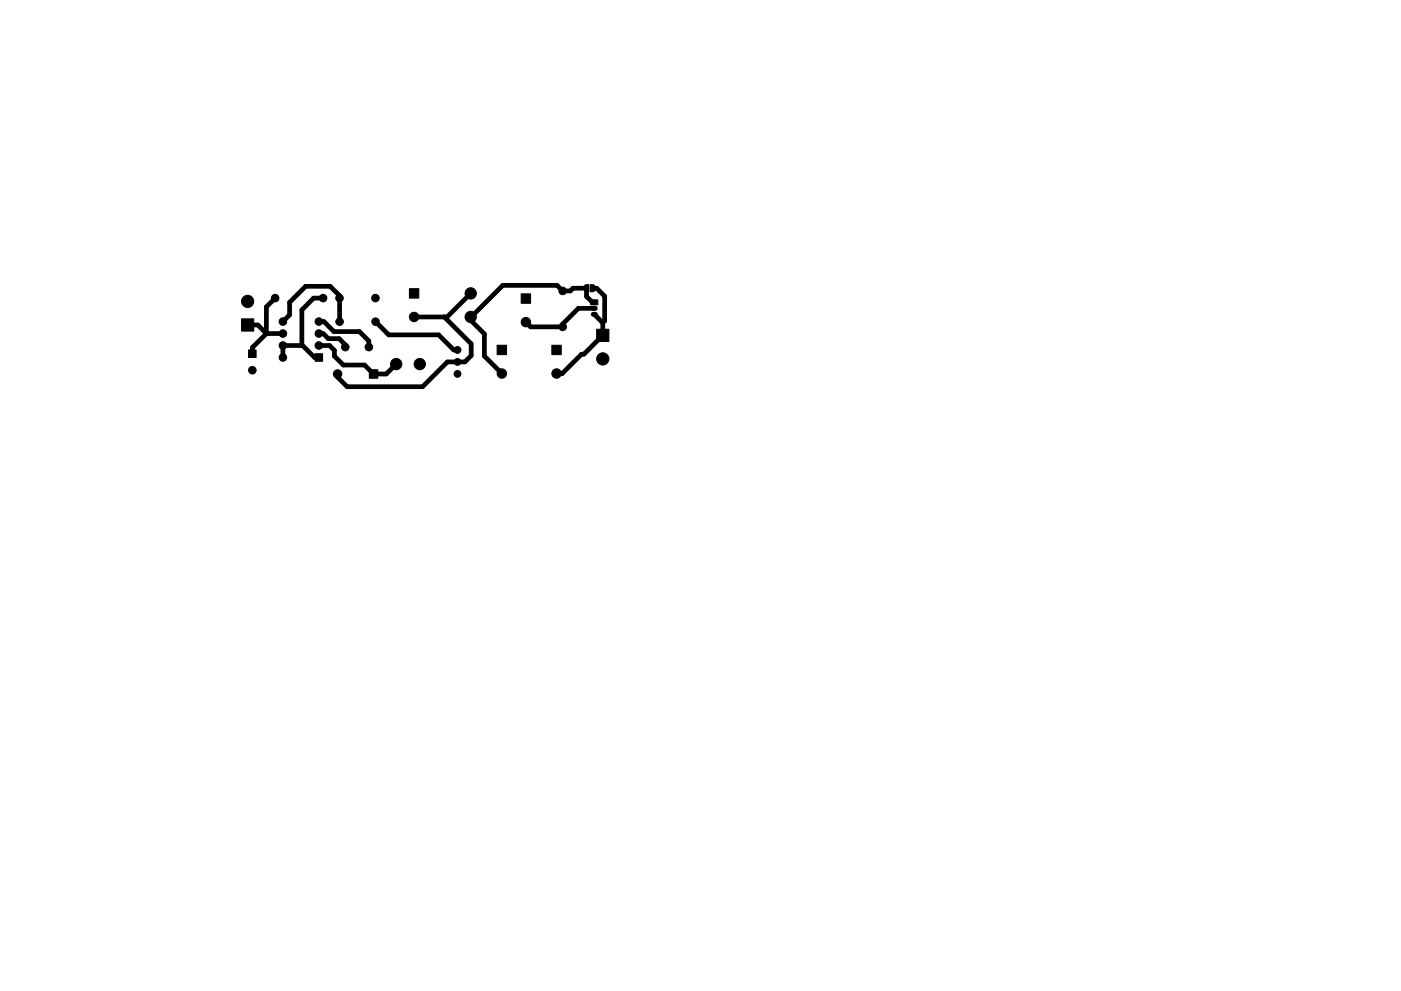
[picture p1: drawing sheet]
<svg xmlns="http://www.w3.org/2000/svg" width="297mm" height="210mm" viewBox="0 0 297 210" stroke-linecap="round" stroke-linejoin="round" font-family="sans-serif">
<g fill="#000" stroke="#000" stroke-width=".21">
<path d="M52.7 74.2h1.6v1.6h-1.6zM51.2 67.6h2.6v2.6h-2.6zM66.8 75h1.6v1.6h-1.6zM78.3 78.4h1.8v1.8h-1.8zM86.8 61.2h2v2h-2zM105.4 73.2h2v2h-2zM110.5 62.3h2v2h-2zM117 73.2h2v2h-2zM124 60.5l.8-.1v1.5h-.6l-.3-.2v-.8zM125.2 63.6h1.6v1.1h-1.6zM125.2 60.4h.6l.3 .3v.8l-.2 .4h-.7zM126.5 69.8h2.6v2.6h-2.6z"/>
<circle cx="52.5" cy="63.9" r="1.3"/>
<circle cx="53.5" cy="78.5" r=".8"/>
<circle cx="58.3" cy="63.2" r=".8"/>
<circle cx="60" cy="75.8" r=".8"/>
<circle cx="60" cy="68.2" r=".8"/>
<circle cx="60" cy="70.8" r=".8"/>
<circle cx="60" cy="73.3" r=".8"/>
<circle cx="67.6" cy="68.2" r=".8"/>
<circle cx="67.6" cy="73.3" r=".8"/>
<circle cx="67.6" cy="70.8" r=".8"/>
<circle cx="68.5" cy="63.2" r=".8"/>
<circle cx="71.6" cy="79.3" r=".9"/>
<circle cx="72" cy="63.2" r=".8"/>
<circle cx="72" cy="68.2" r=".8"/>
<circle cx="73.2" cy="73.6" r=".8"/>
<circle cx="78.2" cy="73.6" r=".8"/>
<circle cx="79.6" cy="63.2" r=".8"/>
<circle cx="79.6" cy="68.2" r=".8"/>
<circle cx="84" cy="77.2" r="1.2"/>
<circle cx="87.8" cy="67.2" r="1"/>
<circle cx="89" cy="77.2" r="1.2"/>
<circle cx="97" cy="79.3" r=".72"/>
<circle cx="97" cy="74.2" r=".72"/>
<circle cx="97" cy="76.8" r=".72"/>
<circle cx="99.8" cy="62.2" r="1.2"/>
<circle cx="99.8" cy="67.2" r="1.2"/>
<circle cx="106.4" cy="79.2" r="1"/>
<circle cx="111.5" cy="68.3" r="1"/>
<circle cx="118" cy="79.2" r="1"/>
<circle cx="119.3" cy="69.3" r=".8"/>
<circle cx="119.3" cy="61.7" r=".8"/>
<circle cx="127.8" cy="76.1" r="1.3"/>
</g>
<path d="M125.8 65.4h.4M125.8 66.7h.4" fill="none" stroke="#000" stroke-width="1.1"/>
<g fill="none" stroke="#000" stroke-width="1">
<path d="M52.5 68.9h2.2l1.8 1.9M56.5 70.8h3.5M56.5 70.8l-3 2.9v1.3M58.3 63.2l-1.8 1.9v5.7M60 68.2l1.4-1.4v-2.7l3.4-3.4h5.2l2 2v5.5M64 73.1l-.2 .2h-3.8v2.5M64 73.1l2.7 2.7h.9M67.6 70.8h.9l1.1 1h2.3l1.3 1.3v.5M67.6 73.3h2.3l1 1v1.2l1.9 1.9h4.5l1.9 1.9h2.7l2.1-2.1M67.6 68.2h1.1l2.1 2.1h5.4l2 2v1.3M68.5 63.2h-2l-2.5 2.5v7.4M72 63.2v.1"/>
<path d="M79.6 68.2l2.8 2.8h10.6l3.2 3.2h.8M94.2 67.2l5.7 5.7v2.5l-1.3 1.4h-3.7l-5.3 5.2h-16l-2-2v-.7M99.8 62.2l-5 5h-7M125.6 61.1h.9l1.7 1.7v5.3l-.4 .4M126 64.1h-.4l-1.2-1.2v-1.8h-2.9l-.6 .6h-1.6l-1.2-1.2h-11.5l-6.8 6.7v.7l2.9 2.9v4.7l3.7 3.7M126 65.4h-3.4l-3.3 3.3v.6h-6.8l-1-1M126 66.7l1.8 1.8M127.8 68.5v2.6l-4 4h-.5l-4.1 4.1h-1.2"/>
</g>
</svg>
